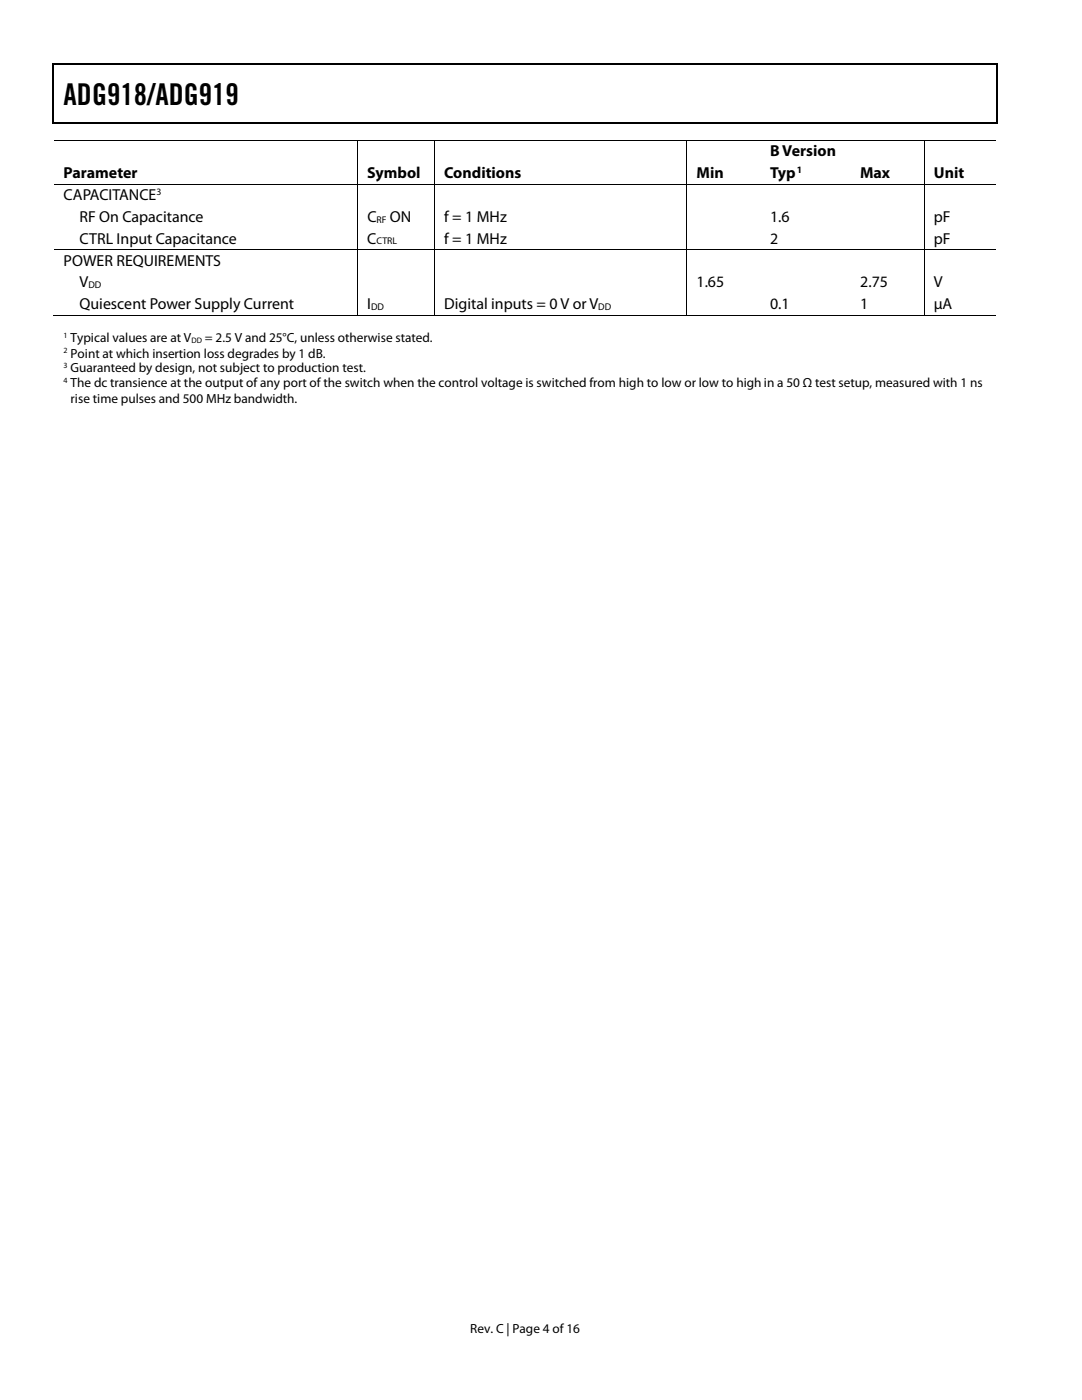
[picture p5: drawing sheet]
<svg xmlns="http://www.w3.org/2000/svg" width="216mm" height="279mm" viewBox="0 0 216 279" stroke-linecap="round" stroke-linejoin="round" font-family="sans-serif">
<defs><g id="words">
<text font-size="6" x="12.7" y="21">ADG918/ADG919</text>
<g font-size="3.2">
<text x="12.7" y="35.6">Parameter</text>
<text x="73.3" y="35.6">Symbol</text>
<text x="88.6" y="35.6">Conditions</text>
<text x="139" y="35.6">Min</text>
<text x="153.7" y="35.6">Typ</text>
<text x="153.7" y="31.2">B Version</text>
<text x="171.6" y="35.6">Max</text>
<text x="186.3" y="35.6">Unit</text>
<text x="12.7" y="40">CAPACITANCE</text>
<text x="15.9" y="44.3">RF On Capacitance</text>
<text x="73.3" y="44.3">C</text>
<text x="77.8" y="44.3">ON</text>
<text x="88.6" y="44.3">f = 1 MHz</text>
<text x="153.7" y="44.3">1.6</text>
<text x="186.3" y="44.3">pF</text>
<text x="12.7" y="53.1">POWER REQUIREMENTS</text>
<text x="15.9" y="48.6">CTRL Input Capacitance</text>
<text x="73.3" y="48.6">C</text>
<text x="88.6" y="48.6">f = 1 MHz</text>
<text x="153.7" y="48.6">2</text>
<text x="186.3" y="48.6">pF</text>
<text x="15.9" y="57.4">V</text>
<text x="139" y="57.4">1.65</text>
<text x="171.6" y="57.4">2.75</text>
<text x="186.3" y="57.4">V</text>
<text x="15.9" y="61.7">Quiescent Power Supply Current</text>
<text x="73.3" y="61.7">I</text>
<text x="88.6" y="61.7">Digital inputs = 0 V or V</text>
<text x="153.7" y="61.7">0.1</text>
<text x="171.6" y="61.7">1</text>
<text x="186.3" y="61.7">μA</text>
</g>
<g font-size="2.6">
<text x="14.1" y="68.3">Typical values are at V</text>
<text x="14.1" y="71.4">Point at which insertion loss degrades by 1 dB.</text>
<text x="40.9" y="68.3">= 2.5 V and 25°C, unless otherwise stated.</text>
<text x="14.1" y="74.3">Guaranteed by design, not subject to production test.</text>
<text x="14.1" y="77.3">The dc transience at the output of any port of the switch when the control voltage is switched from high to low or low to high in a 50 Ω test setup, measured with 1 ns</text>
<text x="14.1" y="80.3">rise time pulses and 500 MHz bandwidth.</text>
<text x="93.8" y="266">Rev. C | Page 4 of 16</text>
</g>
<g font-size="1.9">
<text x="159" y="34.5">1</text>
<text x="31.2" y="38.9">3</text>
<text x="75.1" y="44.5">RF</text>
<text x="75.1" y="48.8">CTRL</text>
<text x="17.7" y="57.5">DD</text>
<text x="74" y="61.8">DD</text>
<text x="119.4" y="61.8">DD</text>
</g>
<g font-size="1.6">
<text x="12.7" y="67.5">1</text>
<text x="12.7" y="70.5">2</text>
<text x="38.2" y="68.5">DD</text>
<text x="12.7" y="73.4">3</text>
<text x="12.7" y="76.4">4</text>
</g>
</g></defs>
<path d="M10.5 12.7h.3v1h-.3zM198.8 12.7h.2v1h-.2zM198.8 12.7h.2v.3h-.2zM198.8 24.4h.2v.3h-.2z" fill="#000"/>
<path d="M10.5 12.8h188.3M10.7 13.7v11M198.9 13.7v11M10.5 24.5h188.3" fill="none" stroke="#000" stroke-width=".25"/>
<g fill="none" stroke="#000" stroke-width=".2">
<path d="M10.8 27.9h188M10.8 36.8h188M71.4 28v8.7M71.4 36.9v12.9M86.7 28v8.7M86.7 36.9v12.9M137.1 28v8.7M137.1 36.9v12.9M184.4 28v8.7M184.4 36.9v12.9M10.8 49.9h188M71.4 50v13"/>
<path d="M86.7 50v13M137.1 50v13M184.4 50v13M10.5 62.9h60.8M71.5 62.9h15.2M86.8 62.9h50.2M137.2 62.9h47.1M184.5 62.9h14.3"/>
</g>
<use href="#words"/>
</svg>
